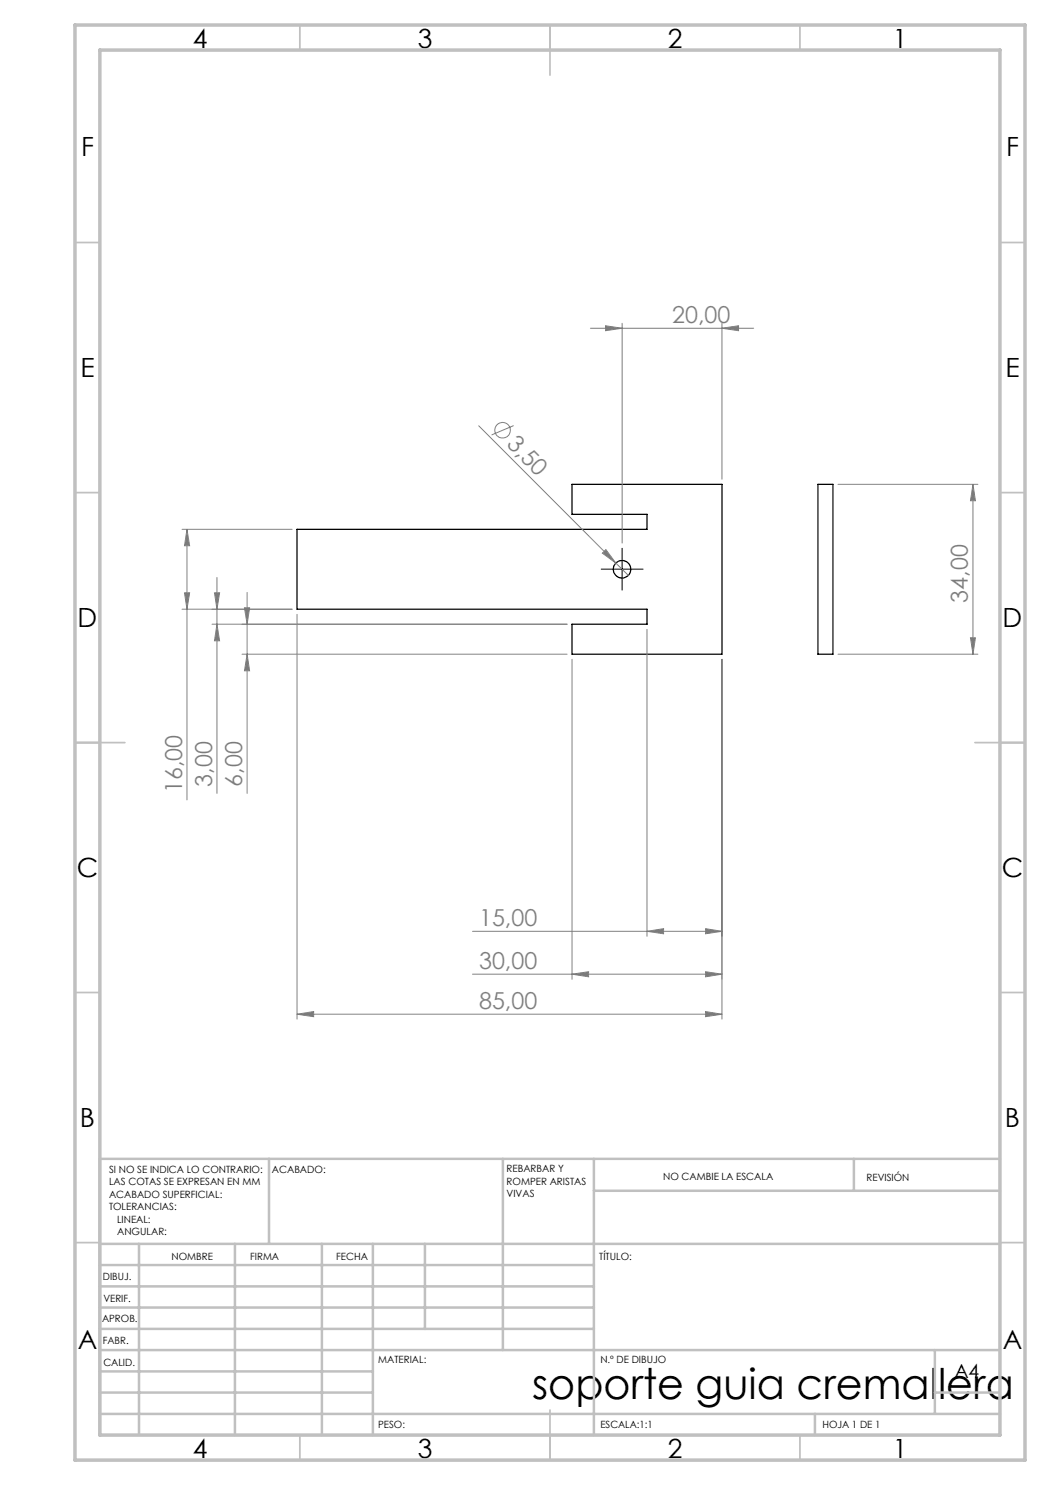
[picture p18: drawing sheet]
<svg xmlns="http://www.w3.org/2000/svg" width="210mm" height="297mm" viewBox="0 0 210 297" stroke-linecap="round" stroke-linejoin="round" font-family="sans-serif">
<defs><g id="words">
<text font-size="8.5" x="106.5" y="279.7">soporte guia cremallera</text>
<g font-size="5.3">
<text x="38.5" y="9.5">4</text>
<text x="83.5" y="9.5">3</text>
<text x="133.5" y="9.5">2</text>
<text x="178.5" y="9.5">1</text>
<text x="16.2" y="31.2">F</text>
<text x="201.2" y="31.2">F</text>
<text x="16.1" y="75.5">E</text>
<text x="201.1" y="75.5">E</text>
<text x="15.5" y="125.5">D</text>
<text x="200.5" y="125.5">D</text>
<text x="15.4" y="175.5">C</text>
<text x="200.4" y="175.5">C</text>
<text x="16" y="225.5">B</text>
<text x="201" y="225.5">B</text>
<text x="15.5" y="269.7">A</text>
<text x="200.5" y="269.7">A</text>
<text x="38.5" y="291.5">4</text>
<text x="83.5" y="291.5">3</text>
<text x="133.5" y="291.5">2</text>
<text x="178.5" y="291.5">1</text>
</g>
<g font-size="4.7" fill="#808080">
<text x="134.5" y="64.6">20,00</text>
<text x="101.1" y="89.1" transform="rotate(45 101.1 89.1)">3,50</text>
<text x="193.6" y="120.5" transform="rotate(-90 193.6 120.5)">34,00</text>
<text x="36.4" y="158.7" transform="rotate(-90 36.4 158.7)">16,00</text>
<text x="42.4" y="157.4" transform="rotate(-90 42.4 157.4)">3,00</text>
<text x="48.4" y="157.4" transform="rotate(-90 48.4 157.4)">6,00</text>
<text x="95.8" y="185.2">15,00</text>
<text x="95.8" y="193.8">30,00</text>
<text x="95.8" y="201.8">85,00</text>
</g>
<text font-size="3.9" x="190.9" y="275.5">A4</text>
<g font-size="2">
<text x="21.8" y="234.6">SI NO SE INDICA LO CONTRARIO:</text>
<text x="21.8" y="237.1">LAS COTAS SE EXPRESAN EN MM</text>
<text x="21.8" y="239.6">ACABADO SUPERFICIAL:</text>
<text x="54.4" y="234.6">ACABADO:</text>
<text x="101.3" y="234.5">REBARBAR Y</text>
<text x="101.3" y="237">ROMPER ARISTAS</text>
<text x="101.3" y="239.5">VIVAS</text>
<text x="132.6" y="236">NO CAMBIE LA ESCALA</text>
<text x="173.3" y="236.2">REVISIÓN</text>
<text x="21.8" y="242.1">TOLERANCIAS:</text>
<text x="23.4" y="244.6">LINEAL:</text>
<text x="23.4" y="247.1">ANGULAR:</text>
<text x="34.3" y="252">NOMBRE</text>
<text x="50" y="251.9">FIRMA</text>
<text x="67.2" y="251.9">FECHA</text>
<text x="119.9" y="251.9">TÍTULO:</text>
<text x="20.6" y="256.1">DIBUJ.</text>
<text x="20.7" y="260.3">VERIF.</text>
<text x="20.4" y="264.4">APROB.</text>
<text x="20.5" y="268.8">FABR.</text>
<text x="20.7" y="273.1">CALID.</text>
<text x="75.6" y="272.5">MATERIAL:</text>
<text x="120.1" y="272.5">N.º DE DIBUJO</text>
<text x="75.6" y="285.5">PESO:</text>
<text x="120.1" y="285.6">ESCALA:1:1</text>
<text x="164.5" y="285.6">HOJA 1 DE 1</text>
</g>
</g></defs>
<g fill="none" stroke="#000" stroke-width=".25">
<path d="M163.6 96.9h3v33.9h-3zM59.4 105.9h70v-3h-15v-6h30v33.9h-30v-6h15v-3h-70z"/>
<circle cx="124.4" cy="113.8" r="1.75"/>
</g>
<g fill="none" stroke="#808080" stroke-width=".2">
<path d="M118.1 65.6h32.6M121.1 65.2l3.3 .4-3.3 .5zM124.4 64.7v43.9M144.4 65.6l3.3-.4v.9zM144.4 64.7v31.1M95.7 85.2l27.5 27.4M102.7 85.1l-4.4 1.9M167.6 96.9h28M194.6 96.9l.5 3.3h-1zM194.6 96.9v33.9M36.4 105.9h22M36.9 118.6h1l-.5 3.2z"/>
<path d="M37.4 105.9l.5 3.2h-1zM37.4 105.9v54.1M42.9 118.6h1l-.5 3.2zM43.4 115.5v43.2M49.4 118.5v40.2M121.2 109.9l2 2.7-2.7-2zM123.2 112.6l2.5 2.5M36.4 121.8h22M42.4 124.8h71M43.4 124.8l.5 3.4h-1zM48.4 130.8h65M48.9 121.6h1l-.5 3.2z"/>
<path d="M49.4 130.8l.5 3.4h-1zM59.4 122.9v80.9M114.4 131.9v64M129.4 125.9v61.4M144.4 131.9v71.9M167.6 130.8h28M194.1 127.6h1l-.5 3.2zM94.5 186.3h49.9M94.5 194.8h49.9M114.4 194.8l3.3-.5v1.1zM129.4 186.3l3.3-.6v1.1zM141.1 185.7l3.3 .6-3.3 .5z"/>
<path d="M141.1 194.3l3.3 .5-3.3 .6zM59.4 202.8l3.3-.5v1zM59.4 202.8h85M141.1 202.3l3.3 .5-3.3 .5z"/>
<circle cx="100.5" cy="86" r="1.56"/>
</g>
<path d="M121.9 113.8h-1.7M124.4 111.3v-1.7M124.4 116.3v1.8M126.9 113.8h1.8" fill="none" stroke="#000" stroke-width=".2" stroke-dasharray="15.2 1.3 1.3 1.3" stroke-linecap="butt"/>
<path d="M121.9 113.8h5M124.4 111.4v4.9" fill="none" stroke="#000" stroke-width=".2"/>
<g fill="none" stroke="#c0c0c0" stroke-width=".35">
<path d="M60 5v5M110 5v10M160 5v5M15 48.5h5M200 48.5h5M15 98.5h5M200 98.5h5M15 148.5h10M195 148.5h10M15 198.5h5M200 198.5h5M15 248.5h5"/>
<path d="M200 248.5h5M60 287v5M110 282v10M160 287v5"/>
</g>
<g fill="none" stroke="#c0c0c0" stroke-width=".5">
<path d="M53.8 231.8v17M100.6 231.8v38.2M118.8 231.8v55.2M118.8 238.2h81.2M170.8 231.8v6.4M200 231.8h-180v55.2M20 248.8h180M20 257.3h98.8M20 253h98.8M27.8 248.8v38.2M47 248.8v38.2M64.4 248.8v38.2"/>
<path d="M74.6 248.8v38.2M85 248.8v17M20 265.8h98.8M20 261.5h98.8M20 278.5h54.6M20 274.3h54.6M20 270h180M187 278.5h13M187 270v12.8M20 282.8h180M163 282.8v4.2"/>
</g>
<path d="M15 5h190v287h-190zM20 10h180v277h-180z" fill="none" stroke="#c0c0c0" stroke-width=".7"/>
<g fill="#808080">
<path d="M121.2 109.9l2 2.7-2.7-2z"/>
<path d="M141.1 202.3l3.3 .5-3.3 .5zM59.4 202.8l3.3-.5v1zM141.1 185.7l3.3 .6-3.3 .5zM129.4 186.3l3.3-.6v1.1z"/>
<path d="M121.1 65.2l3.3 .4-3.3 .5zM144.4 65.6l3.3-.4v.9z"/>
<path d="M114.4 194.8l3.3-.5v1.1zM141.1 194.3l3.3 .5-3.3 .6z"/>
<path d="M42.9 118.6h1l-.5 3.2zM43.4 124.8l.5 3.4h-1z"/>
<path d="M194.6 96.9l.5 3.3h-1zM194.1 127.6h1l-.5 3.2zM37.4 105.9l.5 3.2h-1zM36.9 118.6h1l-.5 3.2zM48.9 121.6h1l-.5 3.2zM49.4 130.8l.5 3.4h-1z"/>
</g>
<use href="#words"/>
</svg>
